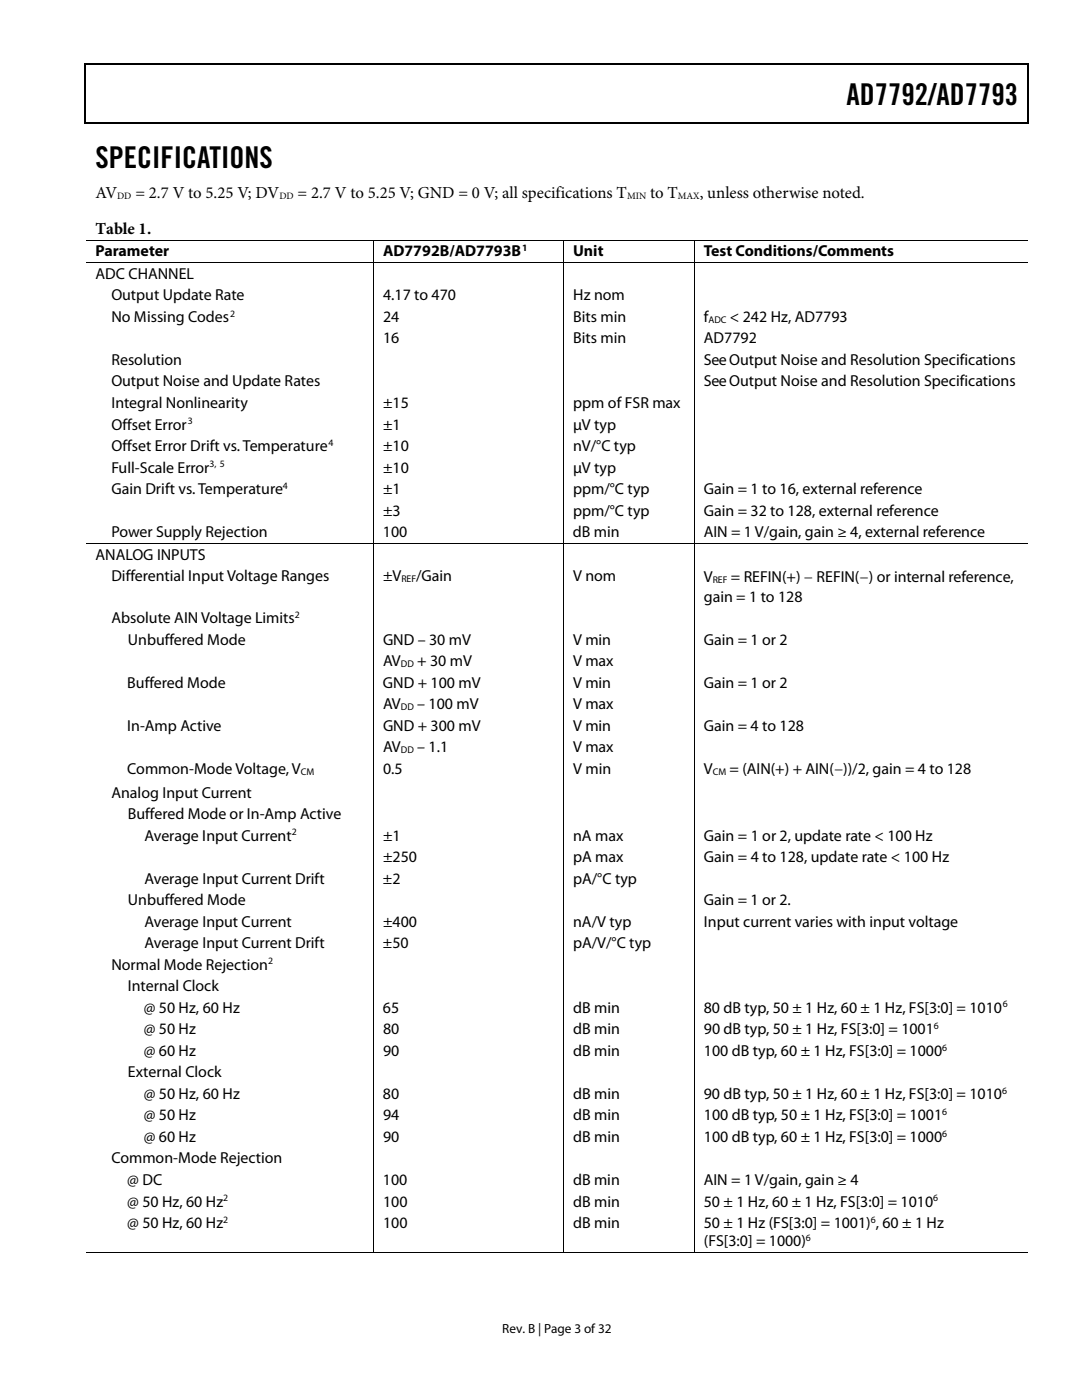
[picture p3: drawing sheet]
<svg xmlns="http://www.w3.org/2000/svg" width="216mm" height="279mm" viewBox="0 0 216 279" stroke-linecap="round" stroke-linejoin="round" font-family="sans-serif">
<defs><g id="words">
<g font-size="6">
<text x="168.9" y="21">AD7792/AD7793</text>
<text x="19" y="33.6">SPECIFICATIONS</text>
</g>
<g font-size="3.3">
<text x="19" y="39.5">AV</text>
<text x="27" y="39.5">= 2.7 V to 5.25 V; DV</text>
<text x="59.4" y="39.5">= 2.7 V to 5.25 V; GND = 0 V; all specifications T</text>
<text x="129.7" y="39.5">to T</text>
<text x="139.6" y="39.5">, unless otherwise noted.</text>
<text x="19.1" y="46.6">Table 1.</text>
</g>
<g font-size="3.2">
<text x="19" y="51.2">Parameter</text>
<text x="76.4" y="51.2">AD7792B/AD7793B</text>
<text x="114.4" y="51.2">Unit</text>
<text x="140.4" y="51.2">Test Conditions/Comments</text>
<text x="19" y="55.6">ADC CHANNEL</text>
<text x="22.2" y="59.9">Output Update Rate</text>
<text x="76.4" y="59.9">4.17 to 470</text>
<text x="114.4" y="59.9">Hz nom</text>
<text x="22.2" y="64.2">No Missing Codes</text>
<text x="76.4" y="64.2">24</text>
<text x="114.4" y="64.2">Bits min</text>
<text x="140.4" y="64.2">f</text>
<text x="145.6" y="64.2">&lt; 242 Hz, AD7793</text>
<text x="76.4" y="68.5">16</text>
<text x="114.4" y="68.5">Bits min</text>
<text x="140.5" y="68.5">AD7792</text>
<text x="22.2" y="72.8">Resolution</text>
<text x="22.2" y="77.1">Output Noise and Update Rates</text>
<text x="140.4" y="72.8">SeeOutput Noise and Resolution Specifications</text>
<text x="140.5" y="77.1">SeeOutput Noise and Resolution Specifications</text>
<text x="22.2" y="81.4">Integral Nonlinearity</text>
<text x="76.4" y="81.4">±15</text>
<text x="114.4" y="81.4">ppm of FSR max</text>
<text x="22.2" y="85.7">Offset Error</text>
<text x="76.4" y="85.7">±1</text>
<text x="114.4" y="85.7">μV typ</text>
<text x="22.2" y="90">Offset Error Drift vs. Temperature</text>
<text x="22.2" y="94.3">Full-Scale Error</text>
<text x="76.4" y="90">±10</text>
<text x="76.4" y="94.3">±10</text>
<text x="114.4" y="90">nV/°C typ</text>
<text x="114.4" y="94.3">μV typ</text>
<text x="22.2" y="98.6">Gain Drift vs. Temperature</text>
<text x="76.4" y="98.6">±1</text>
<text x="114.4" y="98.6">ppm/°C typ</text>
<text x="140.4" y="98.6">Gain = 1 to 16, external reference</text>
<text x="22.2" y="107.2">Power Supply Rejection</text>
<text x="76.4" y="107.2">100</text>
<text x="76.4" y="102.9">±3</text>
<text x="114.3" y="107.2">dB min</text>
<text x="114.4" y="102.9">ppm/°C typ</text>
<text x="140.4" y="107.2">AIN = 1 V/gain, gain ≥ 4, external reference</text>
<text x="140.4" y="102.9">Gain = 32 to 128, external reference</text>
<text x="19" y="111.7">ANALOG INPUTS</text>
<text x="22.2" y="116">Differential Input Voltage Ranges</text>
<text x="76.4" y="116">±V</text>
<text x="83" y="116">/Gain</text>
<text x="114.4" y="116">V nom</text>
<text x="140.4" y="116.1">V</text>
<text x="145.8" y="116.1">= REFIN(+) − REFIN(−) or internal reference,</text>
<text x="22.2" y="124.3">Absolute AIN Voltage Limits</text>
<text x="140.4" y="120.1">gain = 1 to 128</text>
<text x="25.5" y="128.6">Unbuffered Mode</text>
<text x="76.4" y="128.6">GND – 30 mV</text>
<text x="114.3" y="128.6">V min</text>
<text x="140.4" y="128.6">Gain = 1 or 2</text>
<text x="25.4" y="137.2">Buffered Mode</text>
<text x="76.4" y="137.2">GND + 100 mV</text>
<text x="76.4" y="132.9">AV</text>
<text x="83.2" y="132.9">+ 30 mV</text>
<text x="114.3" y="137.2">V min</text>
<text x="114.4" y="132.9">V max</text>
<text x="140.4" y="137.2">Gain = 1 or 2</text>
<text x="76.4" y="141.5">AV</text>
<text x="83.2" y="141.5">– 100 mV</text>
<text x="114.4" y="141.5">V max</text>
<text x="25.4" y="145.8">In-Amp Active</text>
<text x="76.4" y="145.8">GND + 300 mV</text>
<text x="114.3" y="145.8">V min</text>
<text x="140.4" y="145.8">Gain = 4 to 128</text>
<text x="25.4" y="154.4">Common-Mode Voltage, V</text>
<text x="76.4" y="150.1">AV</text>
<text x="76.4" y="154.4">0.5</text>
<text x="83.2" y="150.1">– 1.1</text>
<text x="114.4" y="150.1">V max</text>
<text x="114.4" y="154.4">V min</text>
<text x="140.4" y="154.5">V</text>
<text x="145.6" y="154.5">= (AIN(+) + AIN(−))/2, gain = 4 to 128</text>
<text x="22.2" y="159.2">Analog Input Current</text>
<text x="25.5" y="163.5">Buffered Mode or In-Amp Active</text>
<text x="28.8" y="167.8">Average Input Current</text>
<text x="76.4" y="167.8">±1</text>
<text x="114.4" y="167.8">nA max</text>
<text x="140.5" y="167.8">Gain = 1 or 2, update rate &lt; 100 Hz</text>
<text x="76.4" y="172.1">±250</text>
<text x="114.4" y="172.1">pA max</text>
<text x="140.5" y="172.1">Gain = 4 to 128, update rate &lt; 100 Hz</text>
<text x="28.8" y="176.4">Average Input Current Drift</text>
<text x="76.4" y="176.4">±2</text>
<text x="114.4" y="176.4">pA/°C typ</text>
<text x="25.5" y="180.7">Unbuffered Mode</text>
<text x="28.8" y="185">Average Input Current</text>
<text x="76.4" y="185">±400</text>
<text x="114.4" y="185">nA/V typ</text>
<text x="140.4" y="180.7">Gain = 1 or 2.</text>
<text x="140.5" y="185">Input current varies with input voltage</text>
<text x="28.8" y="189.2">Average Input Current Drift</text>
<text x="76.4" y="189.2">±50</text>
<text x="114.4" y="189.2">pA/V/°C typ</text>
<text x="22.2" y="193.5">Normal Mode Rejection</text>
<text x="25.5" y="197.8">Internal Clock</text>
<text x="28.7" y="202.1">@ 50 Hz, 60 Hz</text>
<text x="76.4" y="202.1">65</text>
<text x="114.4" y="202.1">dB min</text>
<text x="140.4" y="202.1">80 dB typ, 50 ± 1 Hz, 60 ± 1 Hz, FS[3:0] = 1010</text>
<text x="28.7" y="206.4">@ 50 Hz</text>
<text x="76.4" y="206.4">80</text>
<text x="114.4" y="206.4">dB min</text>
<text x="140.4" y="206.4">90 dB typ, 50 ± 1 Hz, FS[3:0] = 1001</text>
<text x="25.5" y="215">External Clock</text>
<text x="28.7" y="210.7">@ 60 Hz</text>
<text x="76.4" y="210.7">90</text>
<text x="114.4" y="210.7">dB min</text>
<text x="140.4" y="210.7">100 dB typ, 60 ± 1 Hz, FS[3:0] = 1000</text>
<text x="28.7" y="219.3">@ 50 Hz, 60 Hz</text>
<text x="76.4" y="219.3">80</text>
<text x="114.4" y="219.3">dB min</text>
<text x="140.4" y="219.3">90 dB typ, 50 ± 1 Hz, 60 ± 1 Hz, FS[3:0] = 1010</text>
<text x="28.7" y="223.6">@ 50 Hz</text>
<text x="28.7" y="227.9">@ 60 Hz</text>
<text x="76.4" y="223.6">94</text>
<text x="76.4" y="227.9">90</text>
<text x="114.4" y="223.6">dB min</text>
<text x="114.4" y="227.9">dB min</text>
<text x="140.4" y="223.6">100 dB typ, 50 ± 1 Hz, FS[3:0] = 1001</text>
<text x="140.4" y="227.9">100 dB typ, 60 ± 1 Hz, FS[3:0] = 1000</text>
<text x="22.2" y="232.2">Common-Mode Rejection</text>
<text x="25.4" y="236.5">@ DC</text>
<text x="76.4" y="236.5">100</text>
<text x="114.3" y="236.5">dB min</text>
<text x="140.4" y="236.5">AIN = 1 V/gain, gain ≥ 4</text>
<text x="25.4" y="240.8">@ 50 Hz, 60 Hz</text>
<text x="25.4" y="245.1">@ 50 Hz, 60 Hz</text>
<text x="76.4" y="240.8">100</text>
<text x="76.4" y="245.1">100</text>
<text x="114.4" y="240.8">dB min</text>
<text x="114.4" y="245.1">dB min</text>
<text x="140.4" y="245.1">50 ± 1 Hz (FS[3:0] = 1001) , 60 ± 1 Hz</text>
<text x="140.4" y="240.8">50 ± 1 Hz, 60 ± 1 Hz, FS[3:0] = 1010</text>
<text x="140.4" y="248.7">(FS[3:0] = 1000)</text>
</g>
<text font-size="2.6" x="100.2" y="266">Rev. B | Page 3 of 32</text>
<g font-size="1.9">
<text x="23.4" y="39.7">DD</text>
<text x="55.8" y="39.7">DD</text>
<text x="125.1" y="39.7">MIN</text>
<text x="135.3" y="39.7">MAX</text>
<text x="104.2" y="50.1">1</text>
<text x="45.9" y="63.2">2</text>
<text x="141.4" y="64.4">ADC</text>
<text x="37.5" y="84.7">3</text>
<text x="65.6" y="89">4</text>
<text x="41.8" y="93.3">3, 5</text>
<text x="56.5" y="97.6">4</text>
<text x="80.1" y="116.1">REF</text>
<text x="142.2" y="116.3">REF</text>
<text x="58.8" y="123.3">2</text>
<text x="80" y="133.1">DD</text>
<text x="80" y="141.7">DD</text>
<text x="60" y="154.6">CM</text>
<text x="80" y="150.3">DD</text>
<text x="142.2" y="154.7">CM</text>
<text x="58.2" y="166.7">2</text>
<text x="53.5" y="192.5">2</text>
<text x="200.1" y="201.1">6</text>
<text x="186.4" y="205.4">6</text>
<text x="188" y="209.7">6</text>
<text x="199.9" y="218.2">6</text>
<text x="188" y="222.5">6</text>
<text x="188" y="226.8">6</text>
<text x="44.5" y="239.7">2</text>
<text x="186.2" y="239.7">6</text>
<text x="44.5" y="244">2</text>
<text x="173.8" y="244.1">6</text>
<text x="160.8" y="247.6">6</text>
</g>
</g></defs>
<path d="M16.9 12.7h.2v1h-.2zM205.1 12.7h.2v1h-.2zM205.1 12.7h.2v.3h-.2zM82.3 24.4h.2v.3h-.2zM205.1 24.4h.2v.3h-.2zM138.5 249.9h.1v.1h-.1zM205 249.9h.1v.1h-.1z" fill="#000"/>
<path d="M16.9 12.8h188.2M17 13.7v11M205.2 13.7v11M205.1 24.5h-188.2" fill="none" stroke="#000" stroke-width=".25"/>
<g fill="none" stroke="#000" stroke-width=".2">
<path d="M17.1 52.5h188M74.5 48v4.4M74.5 52.5v55.9M112.5 48v4.4M112.5 52.5v55.9M138.5 48v4.4M138.5 52.5v55.9M205.1 47.9h-188M17.1 108.5h188M74.5 108.6v141.3M112.5 108.6v141.3M138.5 108.6v141.3"/>
<path d="M17.1 250h187.9"/>
</g>
<use href="#words"/>
</svg>
